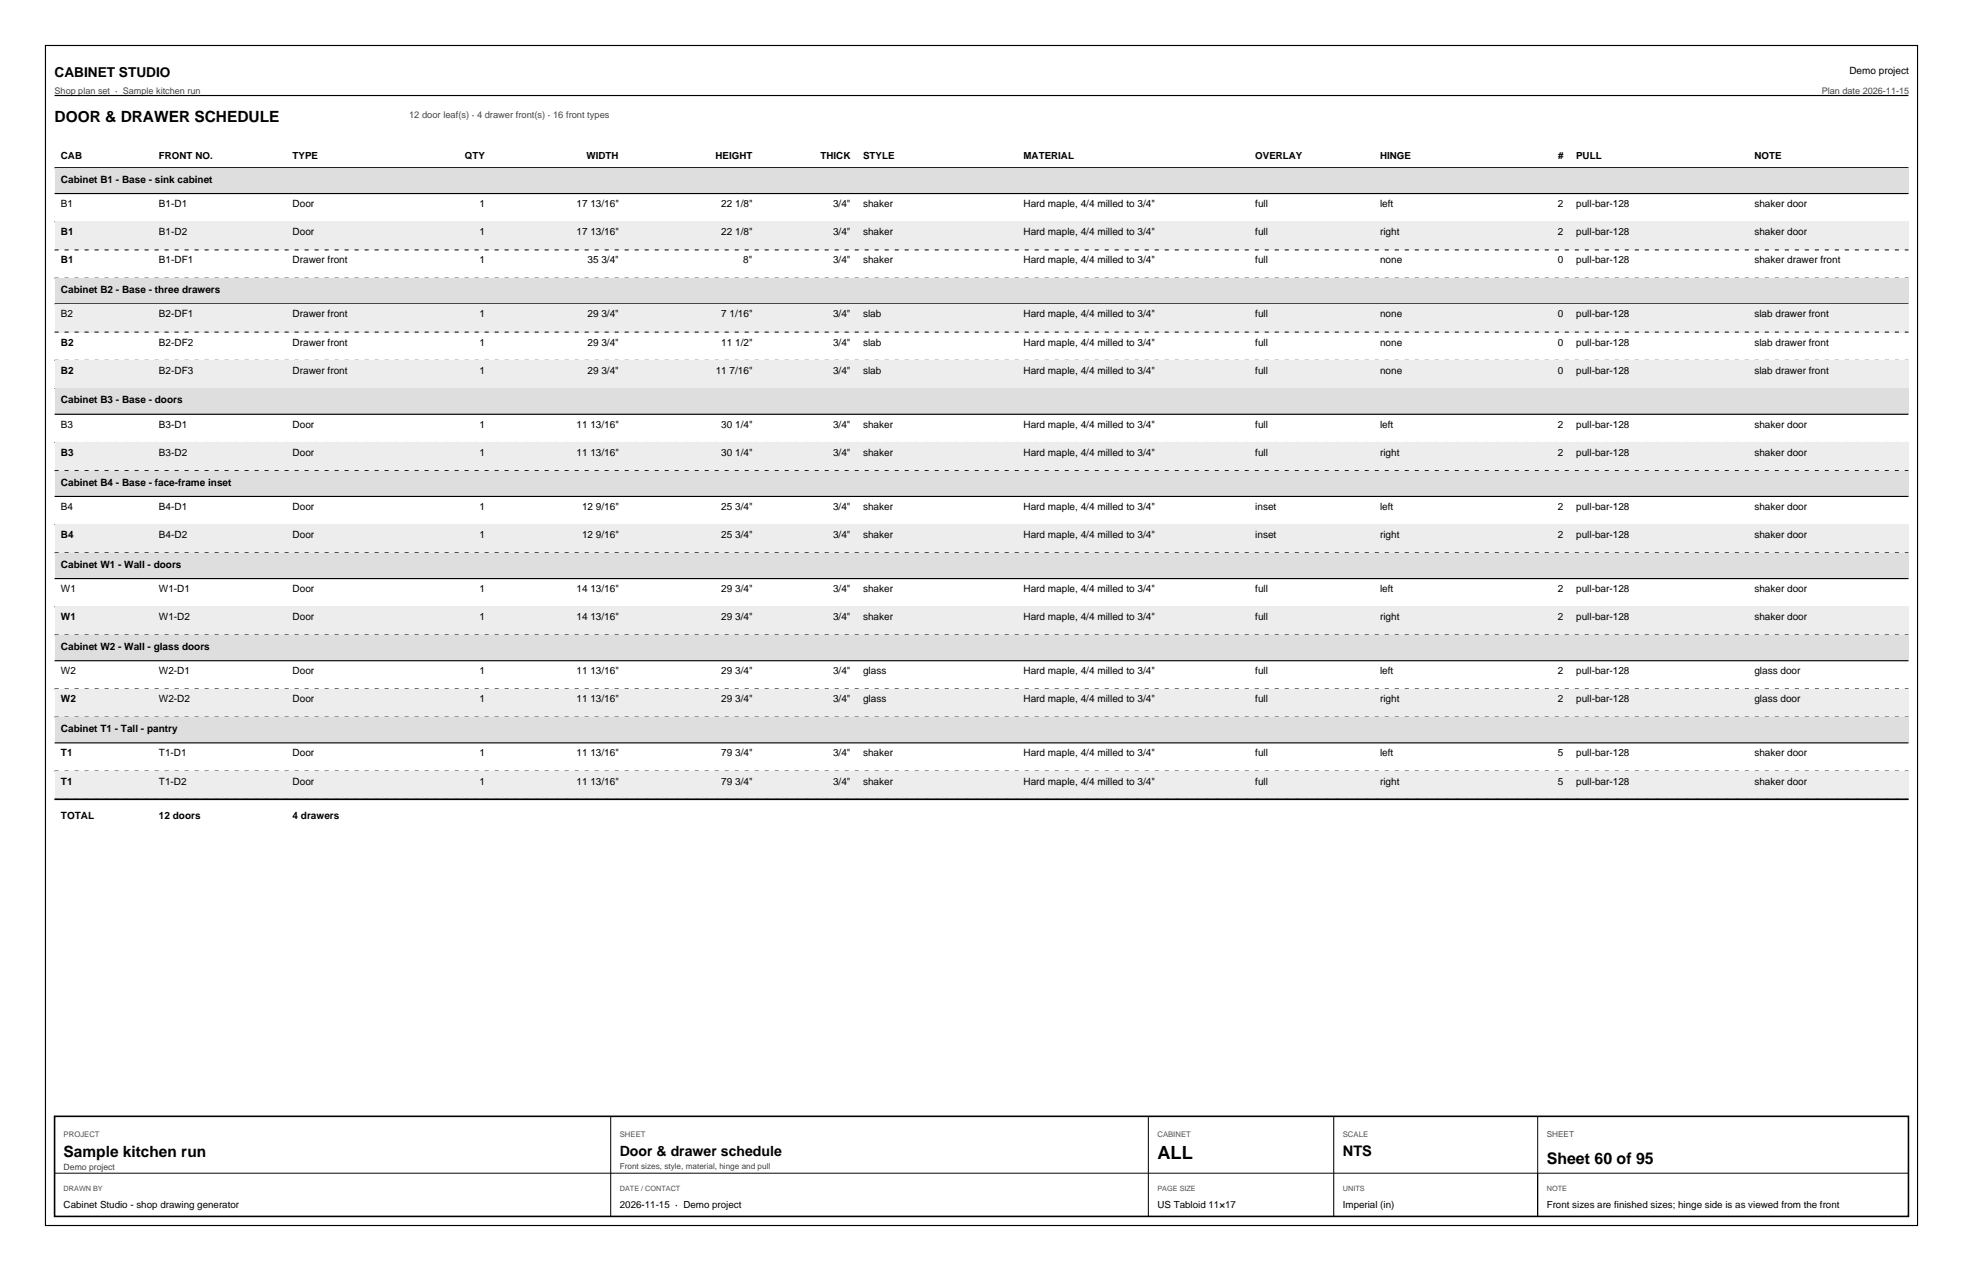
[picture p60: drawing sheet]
<svg xmlns="http://www.w3.org/2000/svg" width="432mm" height="279mm" viewBox="0 0 432 279" stroke-linecap="round" stroke-linejoin="round" font-family="sans-serif">
<defs><g id="words">
<text font-size="4" x="254.6" y="254.8">ALL</text>
<text font-size="3.5" x="340.2" y="256">Sheet 60 of 95</text>
<g font-size="3.4">
<text x="12" y="26.9">DOOR &amp; DRAWER SCHEDULE</text>
<text x="14" y="254.3">Sample kitchen run</text>
</g>
<text font-size="3.2" x="295.4" y="254.1">NTS</text>
<text font-size="3.1" x="136.3" y="254">Door &amp; drawer schedule</text>
<text font-size="3" x="12" y="16.9">CABINET STUDIO</text>
<g font-size="2.2">
<text x="406.8" y="16.3">Demo project</text>
<text x="13.4" y="40.2">Cabinet B1 - Base - sink cabinet</text>
<text x="13.4" y="45.5">B1</text>
<text x="35" y="45.5">B1-D1</text>
<text x="64.4" y="45.5">Door</text>
<text x="105.5" y="45.5">1</text>
<text x="126.8" y="45.5">17 13/16&quot;</text>
<text x="158.6" y="45.5">22 1/8&quot;</text>
<text x="183.2" y="45.5">3/4&quot;</text>
<text x="189.9" y="45.5">shaker</text>
<text x="225.1" y="45.5">Hard maple, 4/4 milled to 3/4&quot;</text>
<text x="276.1" y="45.5">full</text>
<text x="303.6" y="45.5">left</text>
<text x="342.7" y="45.5">2</text>
<text x="346.7" y="45.5">pull-bar-128</text>
<text x="385.9" y="45.5">shaker door</text>
<text x="13.4" y="51.7">B1</text>
<text x="35" y="51.7">B1-D2</text>
<text x="64.4" y="51.7">Door</text>
<text x="105.5" y="51.7">1</text>
<text x="126.8" y="51.7">17 13/16&quot;</text>
<text x="158.6" y="51.7">22 1/8&quot;</text>
<text x="183.2" y="51.7">3/4&quot;</text>
<text x="189.9" y="51.7">shaker</text>
<text x="225.1" y="51.7">Hard maple, 4/4 milled to 3/4&quot;</text>
<text x="276.1" y="51.7">full</text>
<text x="303.6" y="51.7">right</text>
<text x="342.7" y="51.7">2</text>
<text x="346.7" y="51.7">pull-bar-128</text>
<text x="385.9" y="51.7">shaker door</text>
<text x="13.4" y="57.9">B1</text>
<text x="35" y="57.9">B1-DF1</text>
<text x="64.4" y="57.9">Drawer front</text>
<text x="105.5" y="57.9">1</text>
<text x="129.2" y="57.9">35 3/4&quot;</text>
<text x="163.5" y="57.9">8&quot;</text>
<text x="183.2" y="57.9">3/4&quot;</text>
<text x="189.9" y="57.9">shaker</text>
<text x="225.1" y="57.9">Hard maple, 4/4 milled to 3/4&quot;</text>
<text x="276.1" y="57.9">full</text>
<text x="303.6" y="57.9">none</text>
<text x="342.7" y="57.9">0</text>
<text x="346.7" y="57.9">pull-bar-128</text>
<text x="385.9" y="57.9">shaker drawer front</text>
<text x="13.4" y="64.4">Cabinet B2 - Base - three drawers</text>
<text x="13.4" y="69.8">B2</text>
<text x="35" y="69.8">B2-DF1</text>
<text x="64.4" y="69.8">Drawer front</text>
<text x="105.5" y="69.8">1</text>
<text x="129.2" y="69.8">29 3/4&quot;</text>
<text x="158.6" y="69.8">7 1/16&quot;</text>
<text x="183.2" y="69.8">3/4&quot;</text>
<text x="189.9" y="69.8">slab</text>
<text x="225.1" y="69.8">Hard maple, 4/4 milled to 3/4&quot;</text>
<text x="276.1" y="69.8">full</text>
<text x="303.6" y="69.8">none</text>
<text x="342.7" y="69.8">0</text>
<text x="346.7" y="69.8">pull-bar-128</text>
<text x="385.9" y="69.8">slab drawer front</text>
<text x="13.4" y="76">B2</text>
<text x="35" y="76">B2-DF2</text>
<text x="64.4" y="76">Drawer front</text>
<text x="105.5" y="76">1</text>
<text x="129.2" y="76">29 3/4&quot;</text>
<text x="158.6" y="76">11 1/2&quot;</text>
<text x="183.2" y="76">3/4&quot;</text>
<text x="189.9" y="76">slab</text>
<text x="225.1" y="76">Hard maple, 4/4 milled to 3/4&quot;</text>
<text x="276.1" y="76">full</text>
<text x="303.6" y="76">none</text>
<text x="342.7" y="76">0</text>
<text x="346.7" y="76">pull-bar-128</text>
<text x="385.9" y="76">slab drawer front</text>
<text x="13.4" y="82.2">B2</text>
<text x="35" y="82.2">B2-DF3</text>
<text x="64.4" y="82.2">Drawer front</text>
<text x="105.5" y="82.2">1</text>
<text x="129.2" y="82.2">29 3/4&quot;</text>
<text x="157.4" y="82.2">11 7/16&quot;</text>
<text x="183.2" y="82.2">3/4&quot;</text>
<text x="189.9" y="82.2">slab</text>
<text x="225.1" y="82.2">Hard maple, 4/4 milled to 3/4&quot;</text>
<text x="276.1" y="82.2">full</text>
<text x="303.6" y="82.2">none</text>
<text x="342.7" y="82.2">0</text>
<text x="346.7" y="82.2">pull-bar-128</text>
<text x="385.9" y="82.2">slab drawer front</text>
<text x="13.4" y="88.7">Cabinet B3 - Base - doors</text>
<text x="13.4" y="94">B3</text>
<text x="35" y="94">B3-D1</text>
<text x="64.4" y="94">Door</text>
<text x="105.5" y="94">1</text>
<text x="126.8" y="94">11 13/16&quot;</text>
<text x="158.6" y="94">30 1/4&quot;</text>
<text x="183.2" y="94">3/4&quot;</text>
<text x="189.9" y="94">shaker</text>
<text x="225.1" y="94">Hard maple, 4/4 milled to 3/4&quot;</text>
<text x="276.1" y="94">full</text>
<text x="303.6" y="94">left</text>
<text x="342.7" y="94">2</text>
<text x="346.7" y="94">pull-bar-128</text>
<text x="385.9" y="94">shaker door</text>
<text x="13.4" y="100.2">B3</text>
<text x="35" y="100.2">B3-D2</text>
<text x="64.4" y="100.2">Door</text>
<text x="105.5" y="100.2">1</text>
<text x="126.8" y="100.2">11 13/16&quot;</text>
<text x="158.6" y="100.2">30 1/4&quot;</text>
<text x="183.2" y="100.2">3/4&quot;</text>
<text x="189.9" y="100.2">shaker</text>
<text x="225.1" y="100.2">Hard maple, 4/4 milled to 3/4&quot;</text>
<text x="276.1" y="100.2">full</text>
<text x="303.6" y="100.2">right</text>
<text x="342.7" y="100.2">2</text>
<text x="346.7" y="100.2">pull-bar-128</text>
<text x="385.9" y="100.2">shaker door</text>
<text x="13.4" y="106.7">Cabinet B4 - Base - face-frame inset</text>
<text x="13.4" y="112.1">B4</text>
<text x="35" y="112.1">B4-D1</text>
<text x="64.4" y="112.1">Door</text>
<text x="105.5" y="112.1">1</text>
<text x="128" y="112.1">12 9/16&quot;</text>
<text x="158.6" y="112.1">25 3/4&quot;</text>
<text x="183.2" y="112.1">3/4&quot;</text>
<text x="189.9" y="112.1">shaker</text>
<text x="225.1" y="112.1">Hard maple, 4/4 milled to 3/4&quot;</text>
<text x="276.1" y="112.1">inset</text>
<text x="303.6" y="112.1">left</text>
<text x="342.7" y="112.1">2</text>
<text x="346.7" y="112.1">pull-bar-128</text>
<text x="385.9" y="112.1">shaker door</text>
<text x="13.4" y="118.3">B4</text>
<text x="35" y="118.3">B4-D2</text>
<text x="64.4" y="118.3">Door</text>
<text x="105.5" y="118.3">1</text>
<text x="128" y="118.3">12 9/16&quot;</text>
<text x="158.6" y="118.3">25 3/4&quot;</text>
<text x="183.2" y="118.3">3/4&quot;</text>
<text x="189.9" y="118.3">shaker</text>
<text x="225.1" y="118.3">Hard maple, 4/4 milled to 3/4&quot;</text>
<text x="276.1" y="118.3">inset</text>
<text x="303.6" y="118.3">right</text>
<text x="342.7" y="118.3">2</text>
<text x="346.7" y="118.3">pull-bar-128</text>
<text x="385.9" y="118.3">shaker door</text>
<text x="13.4" y="124.8">Cabinet W1 - Wall - doors</text>
<text x="13.4" y="130.2">W1</text>
<text x="35" y="130.2">W1-D1</text>
<text x="64.4" y="130.2">Door</text>
<text x="105.5" y="130.2">1</text>
<text x="126.8" y="130.2">14 13/16&quot;</text>
<text x="158.6" y="130.2">29 3/4&quot;</text>
<text x="183.2" y="130.2">3/4&quot;</text>
<text x="189.9" y="130.2">shaker</text>
<text x="225.1" y="130.2">Hard maple, 4/4 milled to 3/4&quot;</text>
<text x="276.1" y="130.2">full</text>
<text x="303.6" y="130.2">left</text>
<text x="342.7" y="130.2">2</text>
<text x="346.7" y="130.2">pull-bar-128</text>
<text x="385.9" y="130.2">shaker door</text>
<text x="13.4" y="136.4">W1</text>
<text x="35" y="136.4">W1-D2</text>
<text x="64.4" y="136.4">Door</text>
<text x="105.5" y="136.4">1</text>
<text x="126.8" y="136.4">14 13/16&quot;</text>
<text x="158.6" y="136.4">29 3/4&quot;</text>
<text x="183.2" y="136.4">3/4&quot;</text>
<text x="189.9" y="136.4">shaker</text>
<text x="225.1" y="136.4">Hard maple, 4/4 milled to 3/4&quot;</text>
<text x="276.1" y="136.4">full</text>
<text x="303.6" y="136.4">right</text>
<text x="342.7" y="136.4">2</text>
<text x="346.7" y="136.4">pull-bar-128</text>
<text x="385.9" y="136.4">shaker door</text>
<text x="13.4" y="142.9">Cabinet W2 - Wall - glass doors</text>
<text x="13.4" y="148.2">W2</text>
<text x="35" y="148.2">W2-D1</text>
<text x="64.4" y="148.2">Door</text>
<text x="105.5" y="148.2">1</text>
<text x="126.8" y="148.2">11 13/16&quot;</text>
<text x="158.6" y="148.2">29 3/4&quot;</text>
<text x="183.2" y="148.2">3/4&quot;</text>
<text x="189.9" y="148.2">glass</text>
<text x="225.1" y="148.2">Hard maple, 4/4 milled to 3/4&quot;</text>
<text x="276.1" y="148.2">full</text>
<text x="303.6" y="148.2">left</text>
<text x="342.7" y="148.2">2</text>
<text x="346.7" y="148.2">pull-bar-128</text>
<text x="385.9" y="148.2">glass door</text>
<text x="13.4" y="154.4">W2</text>
<text x="35" y="154.4">W2-D2</text>
<text x="64.4" y="154.4">Door</text>
<text x="105.5" y="154.4">1</text>
<text x="126.8" y="154.4">11 13/16&quot;</text>
<text x="158.6" y="154.4">29 3/4&quot;</text>
<text x="183.2" y="154.4">3/4&quot;</text>
<text x="189.9" y="154.4">glass</text>
<text x="225.1" y="154.4">Hard maple, 4/4 milled to 3/4&quot;</text>
<text x="276.1" y="154.4">full</text>
<text x="303.6" y="154.4">right</text>
<text x="342.7" y="154.4">2</text>
<text x="346.7" y="154.4">pull-bar-128</text>
<text x="385.9" y="154.4">glass door</text>
<text x="13.4" y="160.9">Cabinet T1 - Tall - pantry</text>
<text x="13.4" y="166.3">T1</text>
<text x="35" y="166.3">T1-D1</text>
<text x="64.4" y="166.3">Door</text>
<text x="105.5" y="166.3">1</text>
<text x="126.8" y="166.3">11 13/16&quot;</text>
<text x="158.6" y="166.3">79 3/4&quot;</text>
<text x="183.2" y="166.3">3/4&quot;</text>
<text x="189.9" y="166.3">shaker</text>
<text x="225.1" y="166.3">Hard maple, 4/4 milled to 3/4&quot;</text>
<text x="276.1" y="166.3">full</text>
<text x="303.6" y="166.3">left</text>
<text x="342.7" y="166.3">5</text>
<text x="346.7" y="166.3">pull-bar-128</text>
<text x="385.9" y="166.3">shaker door</text>
<text x="13.4" y="172.5">T1</text>
<text x="35" y="172.5">T1-D2</text>
<text x="64.4" y="172.5">Door</text>
<text x="105.5" y="172.5">1</text>
<text x="126.8" y="172.5">11 13/16&quot;</text>
<text x="158.6" y="172.5">79 3/4&quot;</text>
<text x="183.2" y="172.5">3/4&quot;</text>
<text x="189.9" y="172.5">shaker</text>
<text x="225.1" y="172.5">Hard maple, 4/4 milled to 3/4&quot;</text>
<text x="276.1" y="172.5">full</text>
<text x="303.6" y="172.5">right</text>
<text x="342.7" y="172.5">5</text>
<text x="346.7" y="172.5">pull-bar-128</text>
<text x="385.9" y="172.5">shaker door</text>
<text x="13.4" y="180.1">TOTAL</text>
<text x="35" y="180.1">12 doors</text>
<text x="64.4" y="180.1">4 drawers</text>
</g>
<text font-size="2.1" fill="#464646" x="90" y="25.9">12 door leaf(s) · 4 drawer front(s) · 16 front types</text>
<g font-size="2.1">
<text x="13.4" y="34.9">CAB</text>
<text x="35" y="34.9">FRONT NO.</text>
<text x="64.4" y="34.9">TYPE</text>
<text x="102.3" y="34.9">QTY</text>
<text x="129" y="34.9">WIDTH</text>
<text x="157.4" y="34.9">HEIGHT</text>
<text x="180.5" y="34.9">THICK</text>
<text x="189.9" y="34.9">STYLE</text>
<text x="225.1" y="34.9">MATERIAL</text>
<text x="276.1" y="34.9">OVERLAY</text>
<text x="303.6" y="34.9">HINGE</text>
<text x="342.7" y="34.9">#</text>
<text x="346.7" y="34.9">PULL</text>
<text x="385.9" y="34.9">NOTE</text>
<text x="14" y="265.6">Cabinet Studio - shop drawing generator</text>
<text x="136.3" y="265.6">2026-11-15 · Demo project</text>
<text x="254.6" y="265.6">US Tabloid 11×17</text>
<text x="295.4" y="265.6">Imperial (in)</text>
<text x="340.2" y="265.6">Front sizes are finished sizes; hinge side is as viewed from the front</text>
</g>
<g font-size="2" fill="#464646">
<text x="12" y="20.7">Shop plan set · Sample kitchen run</text>
<text x="400.7" y="20.7">Plan date 2026-11-15</text>
</g>
<text font-size="1.9" fill="#404040" x="14" y="257.1">Demo project</text>
<text font-size="1.8" fill="#505050" x="340.2" y="249.9">SHEET</text>
<text font-size="1.8" fill="#404040" x="136.3" y="257">Front sizes, style, material, hinge and pull</text>
<g font-size="1.7" fill="#505050">
<text x="14" y="249.8">PROJECT</text>
<text x="136.3" y="249.8">SHEET</text>
<text x="254.6" y="249.8">CABINET</text>
<text x="295.4" y="249.8">SCALE</text>
</g>
<g font-size="1.6" fill="#505050">
<text x="14" y="261.9">DRAWN BY</text>
<text x="136.3" y="261.9">DATE / CONTACT</text>
<text x="254.6" y="261.9">PAGE SIZE</text>
<text x="295.4" y="261.9">UNITS</text>
<text x="340.2" y="261.9">NOTE</text>
</g>
</g></defs>
<path d="M10 10h411.8v259.4h-411.8zM12 21h407.8" fill="none" stroke="#000" stroke-width=".25"/>
<path d="M12 36.9h407.8" fill="none" stroke="#000" stroke-width=".3"/>
<path d="M12 36.9h407.8v5.6h-407.8z" fill="#dedede"/>
<path d="M12 42.5h407.8" fill="none" stroke="#000" stroke-width=".25"/>
<path d="M12 48.7h407.8" fill="none" stroke="#000" stroke-width=".22" stroke-dasharray=".9 1.3" stroke-linecap="butt"/>
<path d="M12 48.7h407.8v6.2h-407.8z" fill="#ededed"/>
<path d="M12 54.9h407.8M12 61.1h407.8" fill="none" stroke="#000" stroke-width=".22" stroke-dasharray=".9 1.3" stroke-linecap="butt"/>
<path d="M12 61.1h407.8v5.7h-407.8z" fill="#dedede"/>
<path d="M12 66.8h407.8" fill="none" stroke="#000" stroke-width=".25"/>
<path d="M12 66.8h407.8v6.2h-407.8z" fill="#ededed"/>
<path d="M12 73h407.8M12 79.2h407.8" fill="none" stroke="#000" stroke-width=".22" stroke-dasharray=".9 1.3" stroke-linecap="butt"/>
<path d="M12 79.2h407.8v6.2h-407.8z" fill="#ededed"/>
<path d="M12 85.4h407.8" fill="none" stroke="#000" stroke-width=".22" stroke-dasharray=".9 1.3" stroke-linecap="butt"/>
<path d="M12 85.4h407.8v5.7h-407.8z" fill="#dedede"/>
<path d="M12 91.1h407.8" fill="none" stroke="#000" stroke-width=".25"/>
<path d="M12 97.3h407.8" fill="none" stroke="#000" stroke-width=".22" stroke-dasharray=".9 1.3" stroke-linecap="butt"/>
<path d="M12 97.3h407.8v6.2h-407.8z" fill="#ededed"/>
<path d="M12 103.5h407.8" fill="none" stroke="#000" stroke-width=".22" stroke-dasharray=".9 1.3" stroke-linecap="butt"/>
<path d="M12 103.5h407.8v5.6h-407.8z" fill="#dedede"/>
<path d="M12 109.1h407.8" fill="none" stroke="#000" stroke-width=".25"/>
<path d="M12 115.3h407.8" fill="none" stroke="#000" stroke-width=".22" stroke-dasharray=".9 1.3" stroke-linecap="butt"/>
<path d="M12 115.3h407.8v6.2h-407.8z" fill="#ededed"/>
<path d="M12 121.5h407.8" fill="none" stroke="#000" stroke-width=".22" stroke-dasharray=".9 1.3" stroke-linecap="butt"/>
<path d="M12 121.5h407.8v5.7h-407.8z" fill="#dedede"/>
<path d="M12 127.2h407.8" fill="none" stroke="#000" stroke-width=".25"/>
<path d="M12 133.4h407.8" fill="none" stroke="#000" stroke-width=".22" stroke-dasharray=".9 1.3" stroke-linecap="butt"/>
<path d="M12 133.4h407.8v6.2h-407.8z" fill="#ededed"/>
<path d="M12 139.6h407.8" fill="none" stroke="#000" stroke-width=".22" stroke-dasharray=".9 1.3" stroke-linecap="butt"/>
<path d="M12 139.6h407.8v5.6h-407.8z" fill="#dedede"/>
<path d="M12 145.2h407.8" fill="none" stroke="#000" stroke-width=".25"/>
<path d="M12 151.4h407.8" fill="none" stroke="#000" stroke-width=".22" stroke-dasharray=".9 1.3" stroke-linecap="butt"/>
<path d="M12 151.4h407.8v6.2h-407.8z" fill="#ededed"/>
<path d="M12 157.6h407.8" fill="none" stroke="#000" stroke-width=".22" stroke-dasharray=".9 1.3" stroke-linecap="butt"/>
<path d="M12 157.6h407.8v5.7h-407.8z" fill="#dedede"/>
<path d="M12 163.3h407.8" fill="none" stroke="#000" stroke-width=".25"/>
<path d="M12 169.5h407.8" fill="none" stroke="#000" stroke-width=".22" stroke-dasharray=".9 1.3" stroke-linecap="butt"/>
<path d="M12 169.5h407.8v6.2h-407.8z" fill="#ededed"/>
<path d="M12 175.7h407.8" fill="none" stroke="#000" stroke-width=".22" stroke-dasharray=".9 1.3" stroke-linecap="butt"/>
<path d="M12 175.7h407.8M12 245.4h407.8v22h-407.8z" fill="none" stroke="#000" stroke-width=".35"/>
<path d="M12 245.4v22M12 257.9h407.8M134.3 245.4v22M252.6 245.4v22M293.4 245.4v22M338.2 245.4v22" fill="none" stroke="#000" stroke-width=".22"/>
<use href="#words"/>
</svg>
